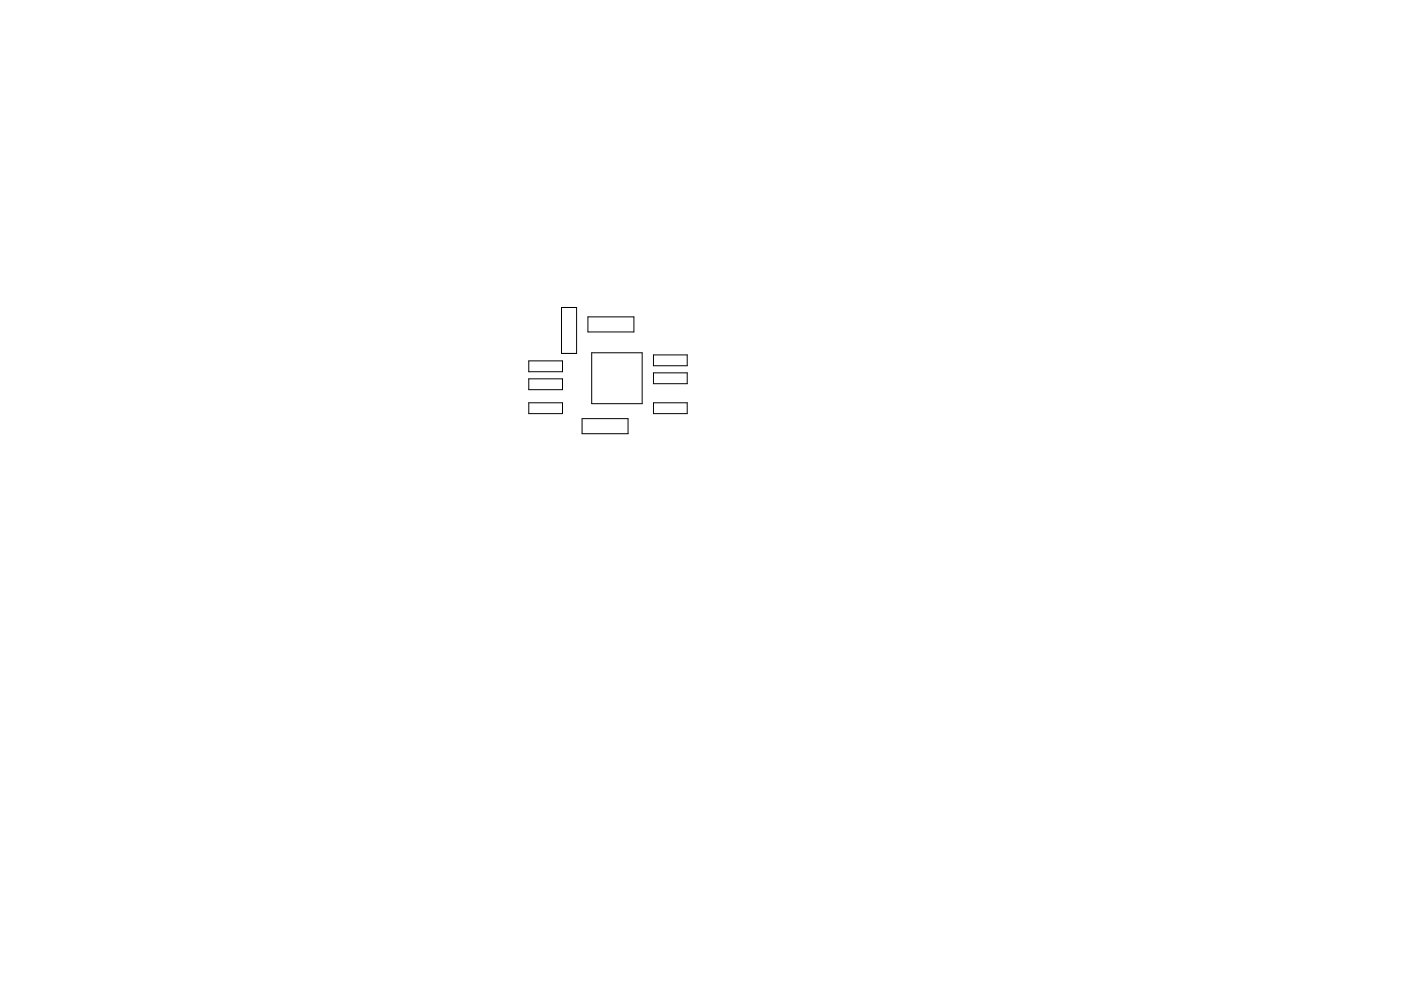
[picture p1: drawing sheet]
<svg xmlns="http://www.w3.org/2000/svg" width="297mm" height="210mm" viewBox="0 0 297 210" stroke-linecap="round" stroke-linejoin="round" font-family="sans-serif">
<path d="M112.1 76.6h7.2v2.3h-7.2zM119.1 65.2h3.1v9.8h-3.1zM124.6 67.2h9.8v3.2h-9.8zM125.5 74.8h10.7v10.8h-10.7zM138.5 75.3h7.2v2.3h-7.2zM138.5 79.1h7.2v2.3h-7.2zM112.1 80.4h7.2v2.3h-7.2zM112.1 85.5h7.2v2.3h-7.2zM123.4 88.8h9.8v3.2h-9.8zM138.5 85.5h7.2v2.3h-7.2z" fill="none" stroke="#000" stroke-width=".21"/>
</svg>
